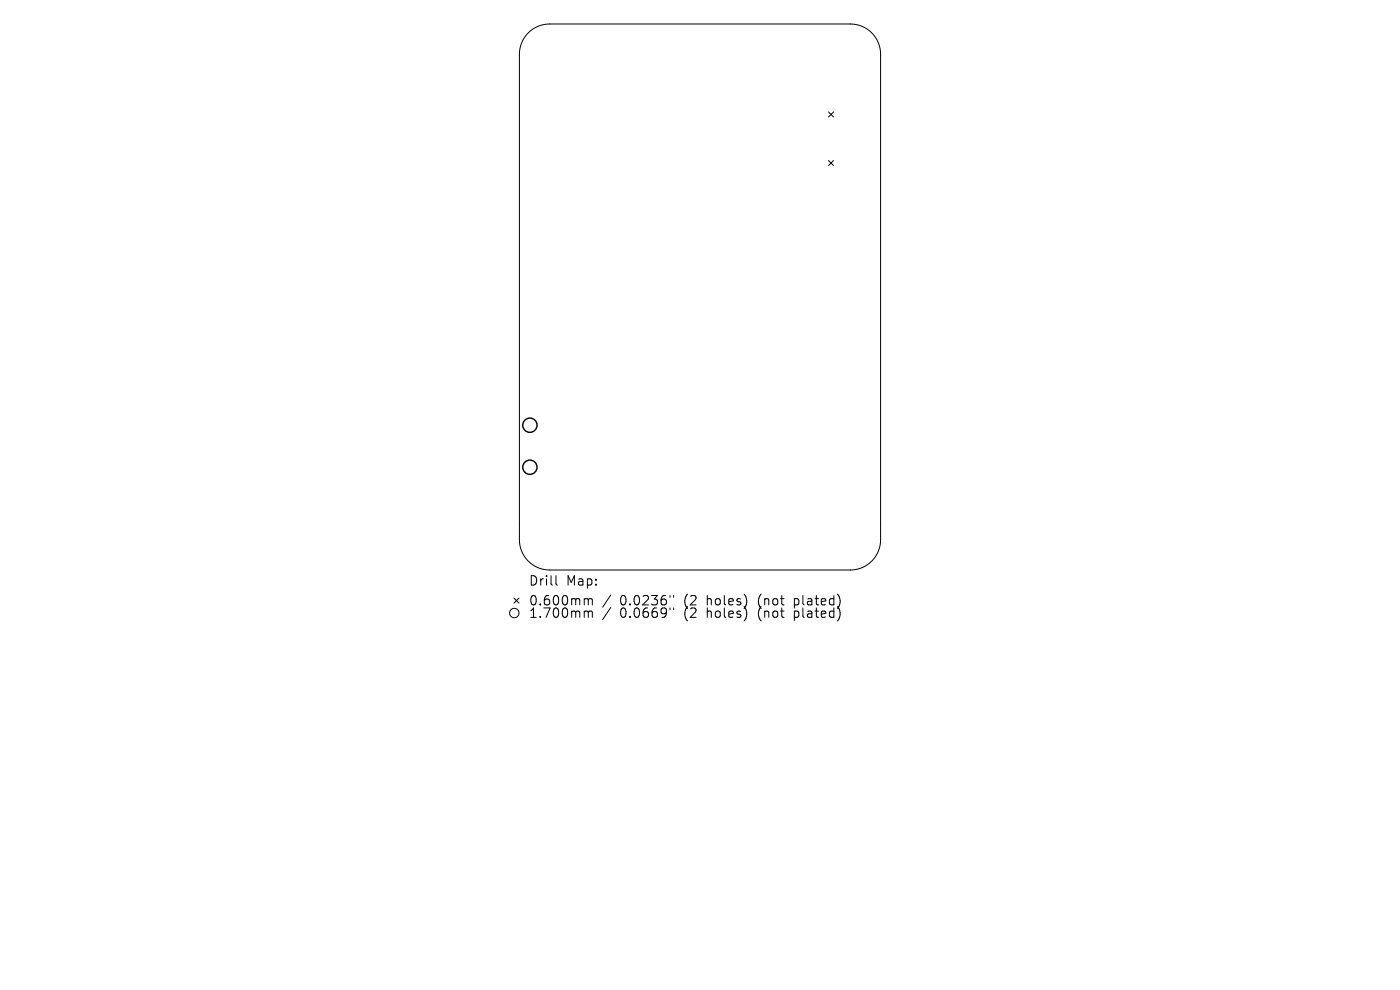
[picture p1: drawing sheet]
<svg xmlns="http://www.w3.org/2000/svg" width="297mm" height="210mm" viewBox="0 0 297 210" stroke-linecap="round" stroke-linejoin="round" font-family="sans-serif">
<defs><g id="words">
<g font-size="2.8">
<text x="112.1" y="124.5">Drill</text>
<text x="120.1" y="124.5">Map:</text>
<text x="112.1" y="128.7">0.600mm</text>
<text x="112.1" y="131.3">1.700mm</text>
<text x="131.5" y="128.7">0.0236&quot;</text>
<text x="131.5" y="131.3">0.0669&quot;</text>
<text x="145.3" y="128.7">(2</text>
<text x="145.3" y="131.3">(2</text>
<text x="150.2" y="128.7">holes)</text>
<text x="150.2" y="131.3">holes)</text>
<text x="161.3" y="128.7">(not</text>
<text x="161.3" y="131.3">(not</text>
<text x="169.1" y="128.7">plated)</text>
<text x="169.1" y="131.3">plated)</text>
</g>
</g></defs>
<g fill="none" stroke="#000" stroke-width=".21">
<path d="M112.1 7a6.4 6.4 0 0 1 4.5-1.9h63.8a6.4 6.4 0 0 1 6.4 6.4v103a6.4 6.4 0 0 1-6.4 6.4h-63.8a6.4 6.4 0 0 1-6.4-6.4v-103a6.4 6.4 0 0 1 1.9-4.5zM175.8 23.7l1 1.1M175.8 34l1 1.1M176.8 23.7l-1 1.1M176.8 34l-1 1.1M109 126.9l1.1 1M110.1 126.9l-1.1 1M117.9 122.1v1.7l.3 .3M124.2 127h.3l.3 .3M124.2 129.6l.5 .1 .1 .2M124.8 127.3l.3-.3 .5 .1 .1 1.2M124.8 127.3v1"/>
<path d="M124.8 129.9v1.1M124.8 129.9l.3-.3 .5 .1 .1 1.3M129.6 126.2l-1.7 2.6M129.6 128.9l-1.7 2.5M142.1 126.3v.4M142.1 129v.3M142.9 126.3v.4M142.9 129v.3"/>
<circle cx="109.1" cy="130" r="1"/>
</g>
<g fill="none" stroke="#000" stroke-width=".3">
<circle cx="112.4" cy="99.1" r="1.51"/>
<circle cx="112.4" cy="90.2" r="1.51"/>
</g>
<use href="#words"/>
</svg>
